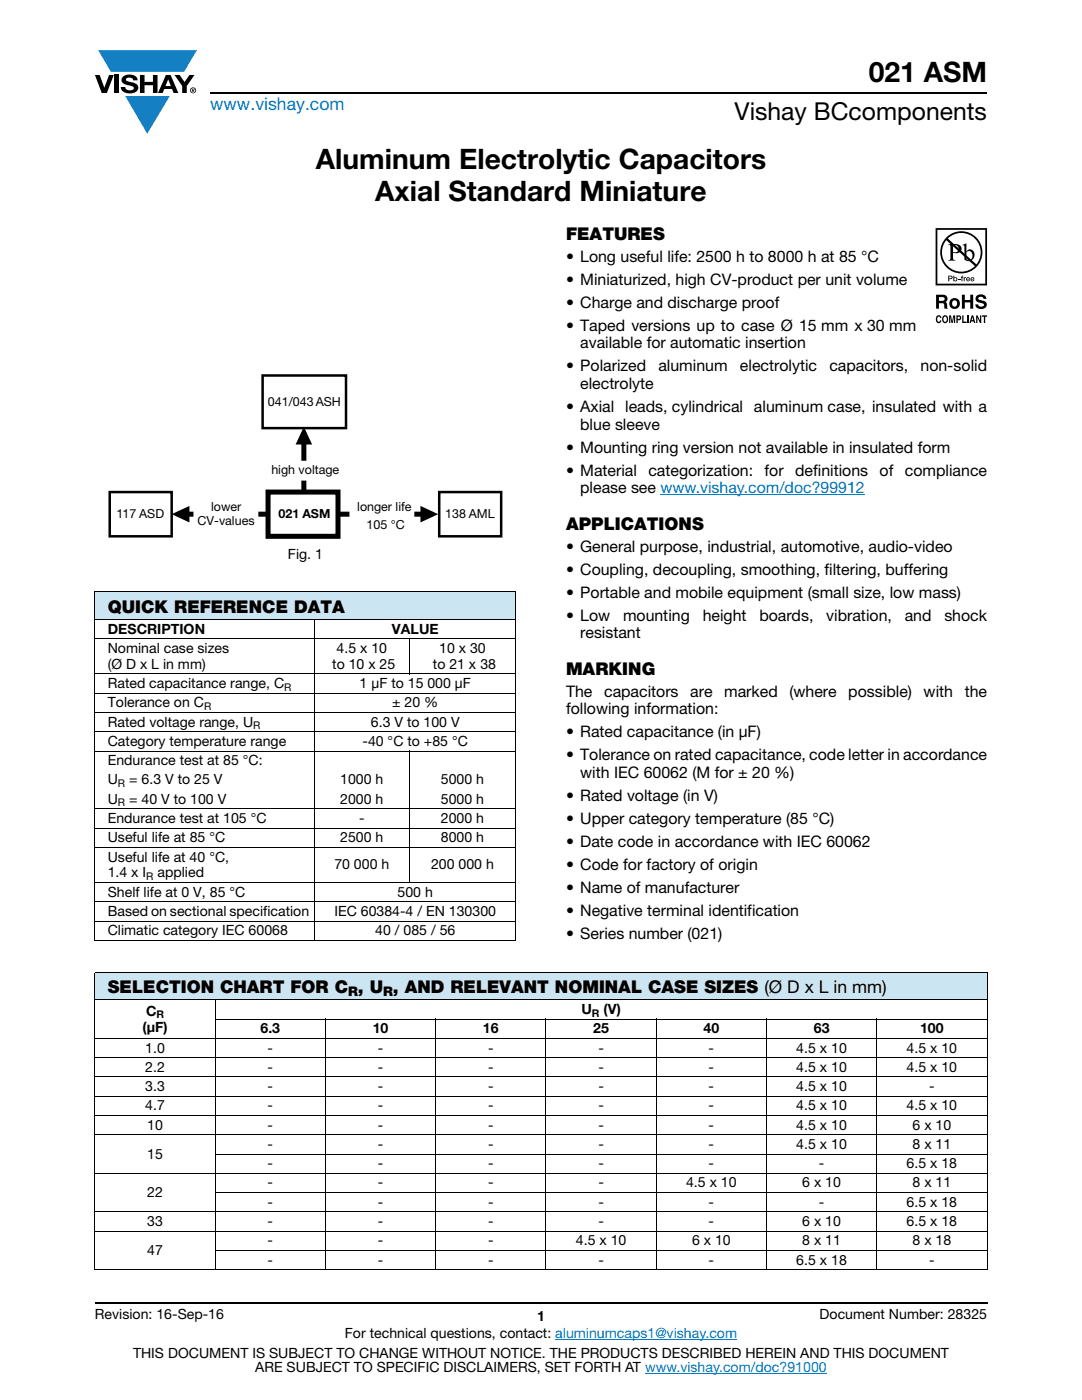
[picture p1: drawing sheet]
<svg xmlns="http://www.w3.org/2000/svg" width="216mm" height="279mm" viewBox="0 0 216 279" stroke-linecap="round" stroke-linejoin="round" font-family="sans-serif">
<defs><g id="words">
<g font-size="5.6">
<text x="173.3" y="16.4">021 ASM</text>
<text x="63" y="33.8">Aluminum Electrolytic Capacitors</text>
<text x="74.9" y="40.1">Axial Standard Miniature</text>
</g>
<text font-size="4.9" x="146.6" y="24">Vishay BCcomponents</text>
<text font-size="3.5" fill="#007ec4" x="42" y="21.9">www.vishay.com</text>
<g font-size="3.5">
<text x="112.9" y="47.9">FEATURES</text>
<text x="112.9" y="105.7">APPLICATIONS</text>
<text x="21.5" y="122.2">QUICK REFERENCE DATA</text>
<text x="112.9" y="134.7">MARKING</text>
<text x="21.5" y="198.2">SELECTION CHART FOR C , U , AND RELEVANT NOMINAL CASE SIZES (Ø D x L in mm)</text>
</g>
<g font-size="3.2">
<text x="112.9" y="52.2">• Long useful life: 2500 h to 8000 h at 85 °C</text>
<text x="112.9" y="56.8">• Miniaturized, high CV-product per unit volume</text>
<text x="112.9" y="61.4">• Charge and discharge proof</text>
<text x="112.9" y="66">• Taped versions up to case Ø 15 mm x 30 mm</text>
<text x="115.8" y="69.5">available for automatic insertion</text>
<text x="112.9" y="74.1">• Polarized</text>
<text x="115.8" y="77.6">electrolyte</text>
<text x="131.4" y="74.1">aluminum</text>
<text x="147.6" y="74.1">electrolytic</text>
<text x="165.5" y="74.1">capacitors,</text>
<text x="183.7" y="74.1">non-solid</text>
<text x="112.9" y="82.2">• Axial leads, cylindrical aluminum case, insulated with a</text>
<text x="115.8" y="85.7">blue sleeve</text>
<text x="112.9" y="90.3">• Mounting ring version not available in insulated form</text>
<text x="112.9" y="94.9">• Material</text>
<text x="129.4" y="94.9">categorization:</text>
<text x="152.6" y="94.9">for</text>
<text x="158.7" y="94.9">definitions</text>
<text x="175.5" y="94.9">of</text>
<text x="180.6" y="94.9">compliance</text>
<text x="115.8" y="98.4">please see www.vishay.com/doc?99912</text>
<text x="112.9" y="110.1">• General purpose, industrial, automotive, audio-video</text>
<text x="112.9" y="114.7">• Coupling, decoupling, smoothing, filtering, buffering</text>
<text x="112.9" y="119.3">• Portable and mobile equipment (small size, low mass)</text>
<text x="112.9" y="123.8">• Low</text>
<text x="124.3" y="123.8">mounting</text>
<text x="140.2" y="123.8">height</text>
<text x="151.5" y="123.8">boards,</text>
<text x="164.9" y="123.8">vibration,</text>
<text x="180.5" y="123.8">and</text>
<text x="188.4" y="123.8">shock</text>
<text x="115.8" y="127.4">resistant</text>
<text x="112.9" y="139">The</text>
<text x="112.9" y="142.5">following information:</text>
<text x="120.6" y="139">capacitors</text>
<text x="137.7" y="139">are</text>
<text x="144.5" y="139">marked</text>
<text x="157.5" y="139">(where</text>
<text x="169.3" y="139">possible)</text>
<text x="184.3" y="139">with</text>
<text x="192.5" y="139">the</text>
<text x="112.9" y="147.1">• Rated capacitance (in μF)</text>
<text x="112.9" y="151.7">• Tolerance on rated capacitance, code letter in accordance</text>
<text x="115.8" y="155.2">with IEC 60062 (M for ± 20 %)</text>
<text x="112.9" y="159.8">• Rated voltage (in V)</text>
<text x="112.9" y="164.4">• Upper category temperature (85 °C)</text>
<text x="112.9" y="169">• Date code in accordance with IEC 60062</text>
<text x="112.9" y="173.6">• Code for factory of origin</text>
<text x="112.9" y="178.2">• Name of manufacturer</text>
<text x="112.9" y="182.8">• Negative terminal identification</text>
<text x="112.9" y="187.3">• Series number (021)</text>
</g>
<g font-size="2.8">
<text x="57.4" y="111.5">Fig. 1</text>
<text x="21.5" y="126.4">DESCRIPTION</text>
<text x="21.5" y="130.3">Nominal case sizes</text>
<text x="67.2" y="130.3">4.5 x 10</text>
<text x="78.2" y="126.4">VALUE</text>
<text x="87.6" y="130.3">10 x 30</text>
<text x="21.5" y="137.3">Rated capacitance range, C</text>
<text x="21.5" y="133.5">(Ø D x L in mm)</text>
<text x="66.3" y="133.5">to 10 x 25</text>
<text x="71.8" y="137.3">1 μF to 15 000 μF</text>
<text x="86.4" y="133.5">to 21 x 38</text>
<text x="21.5" y="141.2">Tolerance on C</text>
<text x="78.3" y="141.2">± 20 %</text>
<text x="21.5" y="145">Rated voltage range, U</text>
<text x="21.5" y="148.9">Category temperature range</text>
<text x="72.3" y="148.9">-40 °C to +85 °C</text>
<text x="74" y="145">6.3 V to 100 V</text>
<text x="21.5" y="152.7">Endurance test at 85 °C:</text>
<text x="21.5" y="160.4">U</text>
<text x="21.5" y="156.5">U</text>
<text x="25.8" y="156.5">= 6.3 V to 25 V</text>
<text x="25.8" y="160.4">= 40 V to 100 V</text>
<text x="67.9" y="160.4">2000 h</text>
<text x="67.9" y="156.5">1000 h</text>
<text x="88" y="160.4">5000 h</text>
<text x="88" y="156.5">5000 h</text>
<text x="21.5" y="164.3">Endurance test at 105 °C</text>
<text x="71.7" y="164.3">-</text>
<text x="88" y="164.3">2000 h</text>
<text x="21.5" y="168.1">Useful life at 85 °C</text>
<text x="21.5" y="171.9">Useful life at 40 °C,</text>
<text x="66.7" y="173.5">70 000 h</text>
<text x="67.9" y="168.1">2500 h</text>
<text x="86" y="173.5">200 000 h</text>
<text x="88" y="168.1">8000 h</text>
<text x="21.5" y="175.1">1.4 x I</text>
<text x="21.5" y="179">Shelf life at 0 V, 85 °C</text>
<text x="31.4" y="175.1">applied</text>
<text x="79.3" y="179">500 h</text>
<text x="21.5" y="182.8">Based on sectional specification</text>
<text x="66.7" y="182.8">IEC 60384-4 / EN 130300</text>
<text x="21.5" y="186.6">Climatic category IEC 60068</text>
<text x="74.9" y="186.6">40 / 085 / 56</text>
<text x="29.1" y="202.7">C</text>
<text x="116" y="202.4">U</text>
<text x="120.4" y="202.4">(V)</text>
<text x="28.4" y="205.9">(μF)</text>
<text x="52" y="206.2">6.3</text>
<text x="74.4" y="206.2">10</text>
<text x="96.4" y="206.2">16</text>
<text x="118.4" y="206.2">25</text>
<text x="140.4" y="206.2">40</text>
<text x="162.4" y="206.2">63</text>
<text x="183.6" y="206.2">100</text>
<text x="29" y="210.1">1.0</text>
<text x="29" y="213.9">2.2</text>
<text x="53.4" y="210.1">-</text>
<text x="53.4" y="213.9">-</text>
<text x="75.4" y="210.1">-</text>
<text x="75.4" y="213.9">-</text>
<text x="97.4" y="210.1">-</text>
<text x="97.4" y="213.9">-</text>
<text x="119.4" y="210.1">-</text>
<text x="119.4" y="213.9">-</text>
<text x="141.4" y="210.1">-</text>
<text x="141.4" y="213.9">-</text>
<text x="158.9" y="210.1">4.5 x 10</text>
<text x="158.9" y="213.9">4.5 x 10</text>
<text x="180.9" y="210.1">4.5 x 10</text>
<text x="180.9" y="213.9">4.5 x 10</text>
<text x="29" y="217.8">3.3</text>
<text x="29" y="221.6">4.7</text>
<text x="53.4" y="217.8">-</text>
<text x="53.4" y="221.6">-</text>
<text x="75.4" y="217.8">-</text>
<text x="75.4" y="221.6">-</text>
<text x="97.4" y="217.8">-</text>
<text x="97.4" y="221.6">-</text>
<text x="119.4" y="217.8">-</text>
<text x="119.4" y="221.6">-</text>
<text x="141.4" y="217.8">-</text>
<text x="141.4" y="221.6">-</text>
<text x="158.9" y="217.8">4.5 x 10</text>
<text x="158.9" y="221.6">4.5 x 10</text>
<text x="180.9" y="221.6">4.5 x 10</text>
<text x="185.4" y="217.8">-</text>
<text x="29.4" y="225.4">10</text>
<text x="53.4" y="225.4">-</text>
<text x="75.4" y="225.4">-</text>
<text x="97.4" y="225.4">-</text>
<text x="119.4" y="225.4">-</text>
<text x="141.4" y="225.4">-</text>
<text x="158.9" y="225.4">4.5 x 10</text>
<text x="182.1" y="225.4">6 x 10</text>
<text x="29.4" y="231.2">15</text>
<text x="53.4" y="229.3">-</text>
<text x="53.4" y="233.2">-</text>
<text x="75.4" y="229.3">-</text>
<text x="75.4" y="233.2">-</text>
<text x="97.4" y="229.3">-</text>
<text x="97.4" y="233.2">-</text>
<text x="119.4" y="229.3">-</text>
<text x="119.4" y="233.2">-</text>
<text x="141.4" y="229.3">-</text>
<text x="141.4" y="233.2">-</text>
<text x="158.9" y="229.3">4.5 x 10</text>
<text x="163.4" y="233.2">-</text>
<text x="180.9" y="233.2">6.5 x 18</text>
<text x="182.1" y="229.3">8 x 11</text>
<text x="29.4" y="238.9">22</text>
<text x="53.4" y="237">-</text>
<text x="75.4" y="237">-</text>
<text x="97.4" y="237">-</text>
<text x="119.4" y="237">-</text>
<text x="136.9" y="237">4.5 x 10</text>
<text x="160.1" y="237">6 x 10</text>
<text x="182.1" y="237">8 x 11</text>
<text x="29.4" y="244.7">33</text>
<text x="53.4" y="240.8">-</text>
<text x="53.4" y="244.7">-</text>
<text x="75.4" y="240.8">-</text>
<text x="75.4" y="244.7">-</text>
<text x="97.4" y="240.8">-</text>
<text x="97.4" y="244.7">-</text>
<text x="119.4" y="240.8">-</text>
<text x="119.4" y="244.7">-</text>
<text x="141.4" y="240.8">-</text>
<text x="141.4" y="244.7">-</text>
<text x="160.1" y="244.7">6 x 10</text>
<text x="163.4" y="240.8">-</text>
<text x="180.9" y="240.8">6.5 x 18</text>
<text x="180.9" y="244.7">6.5 x 18</text>
<text x="29.4" y="250.4">47</text>
<text x="53.4" y="248.5">-</text>
<text x="75.4" y="248.5">-</text>
<text x="97.4" y="248.5">-</text>
<text x="114.9" y="248.5">4.5 x 10</text>
<text x="138.1" y="248.5">6 x 10</text>
<text x="160.1" y="248.5">8 x 11</text>
<text x="182.1" y="248.5">8 x 18</text>
<text x="53.4" y="252.4">-</text>
<text x="75.4" y="252.4">-</text>
<text x="97.4" y="252.4">-</text>
<text x="119.4" y="252.4">-</text>
<text x="141.4" y="252.4">-</text>
<text x="158.9" y="252.4">6.5 x 18</text>
<text x="185.4" y="252.4">-</text>
<text x="18.9" y="263.3">Revision: 16-Sep-16</text>
<text x="107.2" y="263.6">1</text>
<text x="163.6" y="263.3">Document Number: 28325</text>
<text x="68.8" y="267.1">For technical questions, contact: aluminumcaps1@vishay.com</text>
<text x="26.5" y="271">THIS DOCUMENT IS SUBJECT TO CHANGE WITHOUT NOTICE. THE PRODUCTS DESCRIBED HEREIN AND THIS DOCUMENT</text>
<text x="50.9" y="273.8">ARE SUBJECT TO SPECIFIC DISCLAIMERS, SET FORTH AT www.vishay.com/doc?91000</text>
</g>
<g font-size="2.6">
<text x="69.4" y="198.8">R</text>
<text x="76.4" y="198.8">R</text>
</g>
<g font-size="2.5">
<text x="53.5" y="81">041/043 ASH</text>
<text x="54.1" y="94.7">high voltage</text>
<text x="42.1" y="102">lower</text>
<text x="71.3" y="102">longer life</text>
<text x="23.3" y="103.4">117 ASD</text>
<text x="39.4" y="104.7">CV-values</text>
<text x="55.6" y="103.5">021 ASM</text>
<text x="73.1" y="105.6">105 °C</text>
<text x="88.8" y="103.5">138 AML</text>
</g>
<g font-size="2.1">
<text x="56.7" y="137.8">R</text>
<text x="40.7" y="141.7">R</text>
<text x="50.5" y="145.5">R</text>
<text x="23.5" y="157.1">R</text>
<text x="23.5" y="160.9">R</text>
<text x="29.2" y="175.6">R</text>
<text x="31.2" y="203.2">R</text>
<text x="118.1" y="202.9">R</text>
</g>
</g></defs>
<g fill="#147fc3">
<path d="M19.6 10h19.7l-2.6 4.3h-1.1h-13.5z"/>
<path d="M25 19.2h8.9l-4.5 7.5z"/>
</g>
<g fill="#000">
<path d="M18.9 15h1l.9 2.5 1-2.5h.9l-1.4 3.6h-1zM22.9 15h.9v3.6h-.9zM24.6 15.3a2.1 2.1 0 0 1 2.8 .3l.1 .4h-.9a.79 .79 0 0 0-.7-.5 .79 .79 0 0 0-.8 .4l.3 .3 1 .2a1.08 1.08 0 0 1 1.2 1 1.08 1.08 0 0 1-1.1 1.2 1.73 1.73 0 0 1-2.4-1.2h.9a.96 .96 0 0 0 .8 .6 .96 .96 0 0 0 .9-.4 1.31 1.31 0 0 0-1.2-.6 1.03 1.03 0 0 1-1.1-.6 1.03 1.03 0 0 1 .2-1.1zM27.9 15h.9v1.3h1.7v-1.3h.9v3.6h-.9v-1.6h-1.7v1.6h-.9zM34.8 15h1.1l.9 1.4 1-1.4h1l-1.5 2.2v1.4h-.9v-1.4z"/>
<path d="M33.6 15.9l.5 1.3h-1.1zM33.1 15l-1.6 3.6h1l.3-.8h1.5l.3 .8h1l-1.6-3.6z"/>
<path d="M38.4 17.8h.2v.2h-.2zM38.3 17.7v.7h.1v-.3l.4 .3-.2-.3 .2-.2-.1-.2z"/>
<path d="M38.1 18a.46 .46 0 0 1 .9 0 .46 .46 0 0 1-.9 0zM37.9 18a.6 .6 0 0 0 1.2 0 .6 .6 0 0 0-1.2 0z"/>
</g>
<path d="M42 18.6h155M18.9 260h178.1" fill="none" stroke="#000" stroke-width=".36"/>
<path d="M131.8 98.7h40.8M110.8 267.3h36.3M128.7 274h36.3" fill="none" stroke="#007ec4" stroke-width=".2"/>
<path d="M18.9 118.1h84.1v5.5h-84.1z" fill="#cce5f3"/>
<g fill="none" stroke="#000" stroke-width=".2">
<path d="M18.9 118.1h84.1M18.9 118.2v69.4M103 118.2v69.4M18.9 123.6h84.1M18.9 127.5h84.1M18.9 134.5h84.1M18.9 138.3h84.1M62.8 123.5v64.2M81.6 127.4v7.2M18.9 142.2h84.1M18.9 146h84.1M18.9 149.9h84.1"/>
<path d="M81.6 149.8v26.4M18.9 161.4h84.1M18.9 165.2h84.1M18.9 169.1h84.1M18.9 176.1h84.1M18.9 180h84.1M18.9 183.8h84.1M18.9 187.7h84.1"/>
</g>
<g fill="#fff">
<path d="M23.4 46.7h75.1v24.7h-75.1z"/>
<path d="M21.7 74.7h78.5v32.8h-78.5z"/>
</g>
<path d="M53.5 98.2h13.9v8.8h-13.9zM60.6 86.4v5.5M60.6 95.9v2.3M60.6 86.4l.9 1.8h-1.7zM35.4 102.6l1.9-.8v1.7zM35.4 102.6h3.2M51.5 102.6h2.2M67.6 102.6h2.1M82.7 102.6h3.5M84.4 101.8l1.8 .8-1.8 .9z" fill="none" stroke="#000" stroke-width="1" stroke-linecap="butt"/>
<path d="M60.6 86.4l.9 1.8h-1.7zM35.4 102.6l1.9-.8v1.7zM84.4 101.8l1.8 .8-1.8 .9z" fill="#000"/>
<path d="M52.4 74.9h16.6v10.5h-16.6zM21.9 98.2h12.4v8.8h-12.4zM87.6 98.2h12.4v8.8h-12.4z" fill="none" stroke="#000" stroke-width=".5"/>
<path d="M186.7 45.5h10.3v19h-10.3z" fill="#fff"/>
<g fill="#000">
<path d="M191.2 55.6h.4v.2h-.4zM191.9 55.1l.3-.1-.2 .2 .2 .1v.2h-.2v.6h-.1v-.6h-.2zM192.3 55.3h.2v.2l.3-.2v.2h-.3v.6h-.2zM186.9 63.1l.4-.2 .3 .1 .2 .4-.6-.2a.66 .66 0 0 0 .1 1l.3-.3h.2a.54 .54 0 0 1-.4 .6 .54 .54 0 0 1-.6-.4zM189.4 62.9h.4l.2 1.2 .2-1.2h.4v1.6h-.3v-1.3l-.2 1.3h-.2l-.3-1.3v1.3h-.2zM192 62.9h.3v1.3h.6v.3h-.9zM191.9 58.8h.6v1.1h1.1v-1.1h.6v2.8h-.6v-1.2h-1.1v1.2h-.6zM193 62.9h.3v1.6h-.3zM195 59a1.15 1.15 0 0 1 1.8 .6h-.5l-.1-.1a.68 .68 0 0 0-.9-.1v.3l.2 .2a1.29 1.29 0 0 1 1.4 .9 1.17 1.17 0 0 1-1.1 .9 1.17 1.17 0 0 1-1.2-1h.6v.2a.67 .67 0 0 0 1.1-.1l-.2-.2-.6-.2a.82 .82 0 0 1-.8-.5 .82 .82 0 0 1 .3-.9zM194.8 62.9h.3l.5 1.1v-1.1h.2v1.6h-.3l-.5-1.1v1.1h-.2zM195.9 62.9h1.1v.3h-.4v1.3h-.3v-1.3h-.4z"/>
<path d="M189.1 47.6a3.9 3.9 0 0 1 5.3-.1 3.9 3.9 0 0 1 .4 5.3zM188.8 47.9l5.7 5.2a3.9 3.9 0 0 1-5.3 .1 3.9 3.9 0 0 1-.4-5.3zM187.6 50.4a4.2 4.2 0 0 0 8.4 0 4.2 4.2 0 0 0-8.4 0z"/>
<path d="M189.4 55.2v.3h.4v-.3zM189.2 55l.7 .1 .2 .3-.2 .3h-.5v.4h-.2z"/>
<path d="M190.2 48.9v1.4a.75 .75 0 0 0 1.1-.7 .75 .75 0 0 0-1.1-.7zM189.2 48.7a2.81 2.81 0 0 1 2.4 .4 .97 .97 0 0 1 0 1.2 .97 .97 0 0 1-1.2 .2l-.2-.1v1.1v.3l.5 .2h-1.5l.3-.1 .1-.4v-2.3v-.2z"/>
<path d="M190.2 60a.63 .63 0 0 0-.2 .8 .63 .63 0 0 0 .7 .3 .63 .63 0 0 0 .3-.7 .63 .63 0 0 0-.8-.4zM189.4 60.6a1.1 1.1 0 0 1 2.2 0 1.1 1.1 0 0 1-2.2 0z"/>
<path d="M190.4 55.7a.26 .26 0 0 0 .5 0 .26 .26 0 0 0-.5 0zM190.2 55h.2v.4a.38 .38 0 0 1 .5 .1 .38 .38 0 0 1 0 .5 .38 .38 0 0 1-.5 0l-.2 .1z"/>
<path d="M192.8 50.3v1.4l.2 .1a.72 .72 0 0 0 .8 0 .72 .72 0 0 0 .3-.8 .72 .72 0 0 0-.4-.8 .72 .72 0 0 0-.9 .1zM192.1 48.9l.7-.3v1.6a.89 .89 0 0 1 1.1-.4 .89 .89 0 0 1 .6 1.1 1.23 1.23 0 0 1-.7 1.1 1.23 1.23 0 0 1-1.4-.2v-2.7z"/>
<path d="M193 55.5v.2h.4l-.2-.3zM193 55.4h.4l.2 .4h-.6v.1h.5a.42 .42 0 0 1-.6 .1 .42 .42 0 0 1 .1-.6z"/>
<path d="M193.9 55.5l-.1 .2h.5l-.3-.3zM193.8 55.4h.5l.1 .4h-.6l.1 .1h.5a.42 .42 0 0 1-.6 .1 .42 .42 0 0 1 0-.6z"/>
<path d="M187 45.9h9.6v10.7h-9.6zM186.7 45.5v11.5h10.3v-11.5z"/>
<path d="M187.4 59.3v.7h.9a.39 .39 0 0 0 0-.6zM186.8 58.8h1.4a.79 .79 0 0 1 .8 .4 .79 .79 0 0 1-.1 .9l-.3 .2a.98 .98 0 0 1 .4 1.2l.1 .1h-.6l-.2-1-.9-.1v1.1h-.6z"/>
<path d="M188.4 63.2a.64 .64 0 0 0 .2 1h.1a.64 .64 0 0 0-.1-1zM188.2 63l.2-.1a.56 .56 0 0 1 .7 .4 .82 .82 0 0 1-.5 1.2h-.2a.89 .89 0 0 1-.2-1.5z"/>
<path d="M191.1 63.2v.5l.4-.1v-.3zM190.8 62.9h.6a.5 .5 0 0 1 .4 .5 .5 .5 0 0 1-.4 .5h-.3v.6h-.3z"/>
<path d="M194 63.3l-.1 .6h.3zM193.9 62.9h.3l.4 1.6h-.3v-.3h-.5l-.1 .3h-.3z"/>
</g>
<path d="M18.9 194h178.1v5.5h-178.1z" fill="#cce5f3"/>
<g fill="none" stroke="#000" stroke-width=".2">
<path d="M18.9 194h178.1M18.9 199.5h178.1M18.9 194.1v59.2M42.9 199.5v54M197 194.1v59.2M18.9 207.2h178.1M18.9 211.1h178.1M18.9 214.9h178.1M18.9 218.8h178.1M42.9 203.4h154.1M64.9 203.3v50.2M87 203.3v50.2"/>
<path d="M108.9 203.3v50.2M131 203.3v50.2M153 203.3v50.2M174.9 203.3v50.2M18.9 222.6h178.1M18.9 226.5h178.1M18.9 234.1h178.1M42.9 230.3h154.1M42.9 238h154.1M18.9 241.9h178.1M18.9 245.7h178.1M18.9 253.4h178.1"/>
<path d="M42.9 249.5h154.1"/>
</g>
<use href="#words"/>
</svg>
